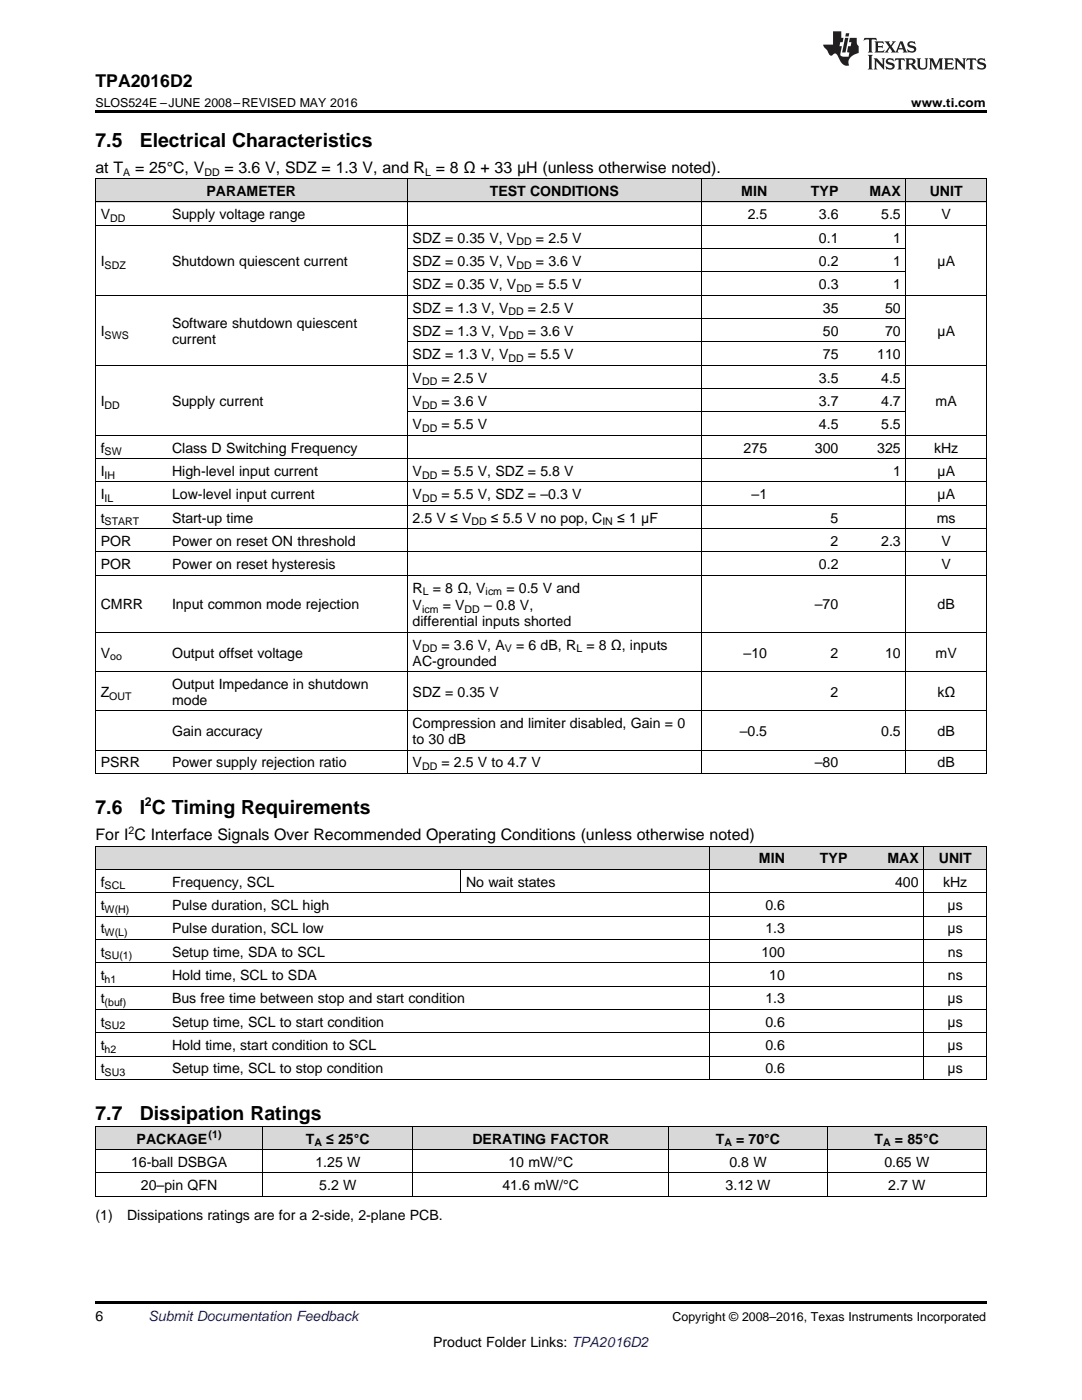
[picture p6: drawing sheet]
<svg xmlns="http://www.w3.org/2000/svg" width="216mm" height="279mm" viewBox="0 0 216 279" stroke-linecap="round" stroke-linejoin="round" font-family="sans-serif">
<defs><g id="words">
<g font-size="3.9">
<text x="19" y="29.3">7.5</text>
<text x="27.9" y="29.3">Electrical Characteristics</text>
<text x="19" y="162.5">7.6</text>
<text x="27.9" y="162.5">I C Timing Requirements</text>
<text x="19" y="223.6">7.7</text>
<text x="27.9" y="223.6">Dissipation Ratings</text>
</g>
<text font-size="3.5" x="19" y="17.3">TPA2016D2</text>
<g font-size="3.2">
<text x="19" y="34.4">at T</text>
<text x="27" y="34.4">= 25°C, V</text>
<text x="44.8" y="34.4">= 3.6 V, SDZ = 1.3 V, and R = 8 Ω + 33 μH (unless otherwise noted).</text>
<text x="19" y="167.6">For I C Interface Signals Over Recommended Operating Conditions (unless otherwise noted)</text>
</g>
<g font-size="2.8">
<text x="41.2" y="39.1">PARAMETER</text>
<text x="97.7" y="39.1">TEST CONDITIONS</text>
<text x="147.9" y="39.1">MIN</text>
<text x="161.8" y="39.1">TYP</text>
<text x="173.5" y="39.1">MAX</text>
<text x="185.5" y="39.1">UNIT</text>
<text x="20.1" y="43.7">V</text>
<text x="34.3" y="43.7">Supply voltage range</text>
<text x="149.2" y="43.7">2.5</text>
<text x="163.4" y="43.7">3.6</text>
<text x="175.8" y="43.7">5.5</text>
<text x="187.9" y="43.7">V</text>
<text x="20.1" y="53.1">I</text>
<text x="34.3" y="53.1">Shutdown quiescent current</text>
<text x="82.3" y="48.4">SDZ = 0.35 V, V</text>
<text x="82.3" y="53.1">SDZ = 0.35 V, V</text>
<text x="106.9" y="48.4">= 2.5 V</text>
<text x="106.9" y="53.1">= 3.6 V</text>
<text x="163.4" y="48.4">0.1</text>
<text x="163.4" y="53.1">0.2</text>
<text x="178.2" y="48.4">1</text>
<text x="178.2" y="53.1">1</text>
<text x="187.1" y="53.1">µA</text>
<text x="82.3" y="57.7">SDZ = 0.35 V, V</text>
<text x="106.9" y="57.7">= 5.5 V</text>
<text x="163.4" y="57.7">0.3</text>
<text x="178.2" y="57.7">1</text>
<text x="34.3" y="65.4">Software shutdown quiescent</text>
<text x="82.3" y="62.4">SDZ = 1.3 V, V</text>
<text x="105.3" y="62.4">= 2.5 V</text>
<text x="164.2" y="62.4">35</text>
<text x="176.6" y="62.4">50</text>
<text x="20.1" y="67">I</text>
<text x="34.3" y="68.6">current</text>
<text x="82.3" y="67">SDZ = 1.3 V, V</text>
<text x="82.3" y="71.7">SDZ = 1.3 V, V</text>
<text x="105.3" y="67">= 3.6 V</text>
<text x="105.3" y="71.7">= 5.5 V</text>
<text x="164.2" y="67">50</text>
<text x="164.2" y="71.7">75</text>
<text x="175" y="71.7">110</text>
<text x="176.6" y="67">70</text>
<text x="187.1" y="67">µA</text>
<text x="82.3" y="76.3">V</text>
<text x="88.1" y="76.3">= 2.5 V</text>
<text x="163.4" y="76.3">3.5</text>
<text x="175.8" y="76.3">4.5</text>
<text x="20.1" y="81">I</text>
<text x="34.3" y="81">Supply current</text>
<text x="82.3" y="81">V</text>
<text x="88.1" y="81">= 3.6 V</text>
<text x="163.4" y="81">3.7</text>
<text x="175.8" y="81">4.7</text>
<text x="186.7" y="81">mA</text>
<text x="82.3" y="85.7">V</text>
<text x="88.1" y="85.7">= 5.5 V</text>
<text x="163.4" y="85.7">4.5</text>
<text x="175.8" y="85.7">5.5</text>
<text x="20.1" y="90.3">f</text>
<text x="20.1" y="95">I</text>
<text x="34.3" y="90.3">Class D Switching Frequency</text>
<text x="34.3" y="95">High-level input current</text>
<text x="82.3" y="95">V</text>
<text x="88.1" y="95">= 5.5 V, SDZ = 5.8 V</text>
<text x="148.4" y="90.3">275</text>
<text x="162.6" y="90.3">300</text>
<text x="175" y="90.3">325</text>
<text x="178.2" y="95">1</text>
<text x="186.4" y="90.3">kHz</text>
<text x="187.1" y="95">µA</text>
<text x="20.1" y="99.6">I</text>
<text x="34.3" y="99.6">Low-level input current</text>
<text x="82.3" y="99.6">V</text>
<text x="88.1" y="99.6">= 5.5 V, SDZ = –0.3 V</text>
<text x="150" y="99.6">–1</text>
<text x="187.1" y="99.6">µA</text>
<text x="20.1" y="104.3">t</text>
<text x="34.3" y="104.3">Start-up time</text>
<text x="82.3" y="104.3">2.5 V ≤ V</text>
<text x="98" y="104.3">≤ 5.5 V no pop, C</text>
<text x="123.2" y="104.3">≤ 1 μF</text>
<text x="165.7" y="104.3">5</text>
<text x="186.9" y="104.3">ms</text>
<text x="20.1" y="108.9">POR</text>
<text x="20.1" y="113.6">POR</text>
<text x="34.3" y="108.9">Power on reset ON threshold</text>
<text x="34.3" y="113.6">Power on reset hysteresis</text>
<text x="163.4" y="113.6">0.2</text>
<text x="165.7" y="108.9">2</text>
<text x="175.8" y="108.9">2.3</text>
<text x="187.9" y="108.9">V</text>
<text x="187.9" y="113.6">V</text>
<text x="82.3" y="118.3">R</text>
<text x="86.4" y="118.3">= 8 Ω, V</text>
<text x="101" y="118.3">= 0.5 V and</text>
<text x="20.1" y="121.6">CMRR</text>
<text x="34.3" y="121.6">Input common mode rejection</text>
<text x="82.3" y="121.8">V</text>
<text x="82.3" y="125">differential inputs shorted</text>
<text x="88.3" y="121.8">= V</text>
<text x="96.6" y="121.8">– 0.8 V,</text>
<text x="162.6" y="121.6">–70</text>
<text x="187.1" y="121.6">dB</text>
<text x="20.1" y="131.2">V</text>
<text x="34.3" y="131.2">Output offset voltage</text>
<text x="82.3" y="129.6">V</text>
<text x="88.1" y="129.6">= 3.6 V, A</text>
<text x="103" y="129.6">= 6 dB, R</text>
<text x="117" y="129.6">= 8 Ω, inputs</text>
<text x="148.4" y="131.2">–10</text>
<text x="165.7" y="131.2">2</text>
<text x="176.6" y="131.2">10</text>
<text x="186.7" y="131.2">mV</text>
<text x="34.3" y="137.5">Output Impedance in shutdown</text>
<text x="82.3" y="132.8">AC-grounded</text>
<text x="20.1" y="139.1">Z</text>
<text x="34.3" y="140.7">mode</text>
<text x="82.3" y="139.1">SDZ = 0.35 V</text>
<text x="165.7" y="139.1">2</text>
<text x="187" y="139.1">kΩ</text>
<text x="34.3" y="146.9">Gain accuracy</text>
<text x="82.3" y="145.3">Compression and limiter disabled, Gain = 0</text>
<text x="82.3" y="148.5">to 30 dB</text>
<text x="147.6" y="146.9">–0.5</text>
<text x="175.8" y="146.9">0.5</text>
<text x="187.1" y="146.9">dB</text>
<text x="20.1" y="153.1">PSRR</text>
<text x="34.3" y="153.1">Power supply rejection ratio</text>
<text x="82.3" y="153.1">V</text>
<text x="88.1" y="153.1">= 2.5 V to 4.7 V</text>
<text x="162.6" y="153.1">–80</text>
<text x="187.1" y="153.1">dB</text>
<text x="151.4" y="172.3">MIN</text>
<text x="163.6" y="172.3">TYP</text>
<text x="177.1" y="172.3">MAX</text>
<text x="187.3" y="172.3">UNIT</text>
<text x="20.1" y="177">f</text>
<text x="34.3" y="177">Frequency, SCL</text>
<text x="93" y="177">No wait states</text>
<text x="178.6" y="177">400</text>
<text x="188.2" y="177">kHz</text>
<text x="20.1" y="181.6">t</text>
<text x="34.3" y="181.6">Pulse duration, SCL high</text>
<text x="152.7" y="181.6">0.6</text>
<text x="189.1" y="181.6">μs</text>
<text x="20.1" y="186.3">t</text>
<text x="20.1" y="190.9">t</text>
<text x="34.3" y="186.3">Pulse duration, SCL low</text>
<text x="34.3" y="190.9">Setup time, SDA to SCL</text>
<text x="151.9" y="190.9">100</text>
<text x="152.7" y="186.3">1.3</text>
<text x="189.1" y="186.3">μs</text>
<text x="189.1" y="190.9">ns</text>
<text x="20.1" y="195.6">t</text>
<text x="34.3" y="195.6">Hold time, SCL to SDA</text>
<text x="153.5" y="195.6">10</text>
<text x="189.1" y="195.6">ns</text>
<text x="20.1" y="200.2">t</text>
<text x="34.3" y="200.2">Bus free time between stop and start condition</text>
<text x="152.7" y="200.2">1.3</text>
<text x="189.1" y="200.2">μs</text>
<text x="20.1" y="204.9">t</text>
<text x="20.1" y="209.5">t</text>
<text x="34.3" y="204.9">Setup time, SCL to start condition</text>
<text x="34.3" y="209.5">Hold time, start condition to SCL</text>
<text x="152.7" y="204.9">0.6</text>
<text x="152.7" y="209.5">0.6</text>
<text x="189.1" y="204.9">μs</text>
<text x="189.1" y="209.5">μs</text>
<text x="20.1" y="214.2">t</text>
<text x="34.3" y="214.2">Setup time, SCL to stop condition</text>
<text x="152.7" y="214.2">0.6</text>
<text x="189.1" y="214.2">μs</text>
<text x="26.1" y="232.9">16-ball DSBGA</text>
<text x="27.3" y="228.2">PACKAGE</text>
<text x="61" y="228.2">T</text>
<text x="62.9" y="232.9">1.25 W</text>
<text x="65.1" y="228.2">≤ 25°C</text>
<text x="94.3" y="228.2">DERATING FACTOR</text>
<text x="101.5" y="232.9">10 mW/°C</text>
<text x="142.8" y="228.2">T</text>
<text x="145.6" y="232.9">0.8 W</text>
<text x="146.9" y="228.2">= 70°C</text>
<text x="174.5" y="228.2">T</text>
<text x="176.5" y="232.9">0.65 W</text>
<text x="178.6" y="228.2">= 85°C</text>
<text x="28.1" y="237.5">20–pin QFN</text>
<text x="63.7" y="237.5">5.2 W</text>
<text x="100.3" y="237.5">41.6 mW/°C</text>
<text x="144.8" y="237.5">3.12 W</text>
<text x="177.2" y="237.5">2.7 W</text>
<text x="19" y="243.4">(1)</text>
<text x="25.4" y="243.4">Dissipations ratings are for a 2-side, 2-plane PCB.</text>
<text x="19" y="263.6">6</text>
<text x="86.4" y="268.9">Product Folder Links: TPA2016D2</text>
</g>
<text font-size="2.8" fill="#0000c8" x="29.6" y="263.6">Submit Documentation Feedback</text>
<g font-size="2.5">
<text x="19" y="21.4">SLOS524E –JUNE 2008–REVISED MAY 2016</text>
<text x="181.8" y="21.4">www.ti.com</text>
<text x="28.9" y="160.9">2</text>
<text x="134.2" y="263.6">Copyright © 2008–2016, Texas Instruments Incorporated</text>
</g>
<g font-size="2.1">
<text x="24.6" y="35.1">A</text>
<text x="40.8" y="35.1">DD</text>
<text x="84.8" y="35.1">L</text>
<text x="22" y="44.3">DD</text>
<text x="20.9" y="53.6">SDZ</text>
<text x="103" y="49">DD</text>
<text x="103" y="53.6">DD</text>
<text x="103" y="58.3">DD</text>
<text x="101.5" y="62.9">DD</text>
<text x="20.9" y="67.6">SWS</text>
<text x="101.5" y="67.6">DD</text>
<text x="84.2" y="76.9">DD</text>
<text x="101.5" y="72.2">DD</text>
<text x="20.9" y="81.6">DD</text>
<text x="84.2" y="81.6">DD</text>
<text x="84.2" y="86.2">DD</text>
<text x="20.9" y="90.9">SW</text>
<text x="20.9" y="95.5">IH</text>
<text x="84.2" y="95.5">DD</text>
<text x="20.9" y="100.2">IL</text>
<text x="84.2" y="100.2">DD</text>
<text x="20.9" y="104.8">START</text>
<text x="94.1" y="104.8">DD</text>
<text x="120.2" y="104.8">IN</text>
<text x="84.3" y="118.8">L</text>
<text x="96.9" y="118.8">icm</text>
<text x="84.2" y="122.4">icm</text>
<text x="92.7" y="122.4">DD</text>
<text x="22" y="131.8">oo</text>
<text x="84.2" y="130.2">DD</text>
<text x="100.7" y="130.2">V</text>
<text x="115" y="130.2">L</text>
<text x="21.8" y="139.6">OUT</text>
<text x="84.2" y="153.7">DD</text>
<text x="25.6" y="166.4">2</text>
<text x="20.9" y="177.5">SCL</text>
<text x="20.9" y="182.2">W(H)</text>
<text x="20.9" y="186.8">W(L)</text>
<text x="20.9" y="191.5">SU(1)</text>
<text x="20.9" y="196.1">h1</text>
<text x="20.9" y="200.8">(buf)</text>
<text x="20.9" y="205.5">SU2</text>
<text x="20.9" y="210.1">h2</text>
<text x="20.9" y="214.8">SU3</text>
<text x="41.6" y="227.1">(1)</text>
<text x="62.7" y="228.8">A</text>
<text x="144.5" y="228.8">A</text>
<text x="176.2" y="228.8">A</text>
</g>
</g></defs>
<g fill="#d8d8d8">
<path d="M19 224.8h33.5v4.7h-33.5z"/>
<path d="M52.5 224.8h29.9v4.7h-29.9z"/>
<path d="M82.4 224.8h51.1v4.7h-51.1z"/>
<path d="M133.5 224.8h31.6v4.7h-31.6z"/>
<path d="M165.1 224.8h31.7v4.7h-31.7z"/>
<path d="M19 168.9h14.3v4.7h-14.3z"/>
<path d="M33.3 168.9h58.6v4.7h-58.6z"/>
<path d="M91.9 168.9h49.8v4.7h-49.8z"/>
<path d="M141.7 168.9h16v4.7h-16z"/>
<path d="M157.7 168.9h12.5v4.7h-12.5z"/>
<path d="M170.2 168.9h14.2v4.7h-14.2z"/>
<path d="M184.4 168.9h12.4v4.7h-12.4z"/>
<path d="M19 35.7h14.3v4.7h-14.3z"/>
<path d="M33.3 35.7h48v4.7h-48z"/>
<path d="M81.3 35.7h58.6v4.7h-58.6z"/>
<path d="M139.9 35.7h14.3v4.7h-14.3z"/>
<path d="M154.2 35.7h14.2v4.7h-14.2z"/>
<path d="M168.4 35.7h12.4v4.7h-12.4z"/>
<path d="M180.8 35.7h16v4.7h-16z"/>
</g>
<g fill="#000">
<path d="M19 22h177.8v.5h-177.8zM19 215.4l.2 .1zM91.8 215.4l.1 .1zM141.6 215.4l.1 .1zM157.6 215.4l.1 .1zM170.1 215.4l.1 .1zM184.3 215.4l.1 .1zM196.7 215.4l.1 .1zM19 238.8h.2zM82.3 238.8h.1zM133.3 238.8h.2zM165 238.8h.1z"/>
<path d="M196.7 238.8h.1zM19 259.7h177.8v.5h-177.8z"/>
</g>
<g fill="none" stroke="#000" stroke-width=".2">
<path d="M19 35.6l177.8 .1v118.7M19.1 35.7v118.7M81.2 35.7v118.7M139.9 35.7v118.7M180.8 35.7v118.7M19 58.9h177.8M19 45h177.8M19 40.3h177.8M81.3 54.3h99.5M81.3 49.6h99.5M19 72.9h177.8M81.3 77.6h99.5"/>
<path d="M81.3 68.2h99.5M81.3 63.6h99.5M19 96.2h177.8M19 91.5h177.8M19 86.9h177.8M81.3 82.2h99.5M19 114.8h177.8M19 110.2h177.8M19 105.5h177.8M19 100.8h177.8M19 134h177.8M19 126.2h177.8"/>
<path d="M19 154.4h177.8M19 149.7h177.8M19 141.9h177.8M19 168.9h177.8v46.6M19 178.2h177.8M19 173.5h177.8M19.1 168.9v46.6M91.9 173.5v4.7M141.7 168.9v46.6M184.3 168.9v46.6M19 196.8h177.8M19 192.1h177.8"/>
<path d="M19 187.5h177.8M19 182.8h177.8M19 215.4h177.8M19 210.8h177.8M19 206.1h177.8M19 201.5h177.8M19 238.7h177.8M19 234.1h177.8M19 229.4h177.8M19 224.8h177.8M19.1 224.8v14M52.4 224.8v14"/>
<path d="M82.4 224.8v14M133.4 224.8v14M165.1 224.8v14M196.8 224.8v14"/>
</g>
<g fill="#231f20">
<path d="M172.5 7.6l-.1 .5 .4-.2h.6v.1v2.1l-.2 .4h.9l-.2-.4v-2.1l.1-.1h.5l.5 .2-.2-.5zM174.5 8.3l.2 .3v1.5l-.2 .4h1.8l.2-.6a1.04 1.04 0 0 1-1.3 .2v-.7h.6l.3 .2v-.6l-.3 .2h-.6v-.6l.8-.1 .4 .3-.2-.5zM176.5 8.3l.9 1.1-.9 1.1h.8l-.2-.2 .4-.7 .5 .7-.2 .2h1.5l-.2-.2 .2-.4h.9l.1 .4-.2 .2h1l-.3-.3-.7-1.9h-.5l-.9 2-.8-1 .9-1h-.8l.1 .3-.4 .5-.3-.6 .1-.2zM179.7 8.6l.4 1h-.7zM181.3 8.4a.63 .63 0 0 0-.2 .7 .63 .63 0 0 0 .6 .4l.6 .2 .1 .2a.75 .75 0 0 1-.7 .4 .75 .75 0 0 1-.6-.5l.1 .7 .1-.1a1.11 1.11 0 0 0 1.5-.6 1.13 1.13 0 0 0-1.2-.8l-.1-.4a1.04 1.04 0 0 1 1.2 .2l-.2-.5-.2 .1-.4-.2zM173.2 10.9l.2 .4v2.2l-.2 .4h1l-.3-.4v-2.2l.3-.4zM174.3 11.6l.3 .4v1.5l-.3 .4h.8l-.2-.4v-1.3l1.5 1.7v-1.9l.2-.4h-.7l.2 .4v.9l-1.1-1.3zM177 11.8a.62 .62 0 0 0-.2 .7 .62 .62 0 0 0 .6 .4l.6 .1 .1 .3a.76 .76 0 0 1-.7 .3 .76 .76 0 0 1-.7-.4l.2 .7 .1-.1a1.11 1.11 0 0 0 1.5-.6 1.13 1.13 0 0 0-1.2-.8l-.1-.4a1.04 1.04 0 0 1 1.2 .2l-.2-.6-.2 .1-.5-.1zM178.7 11.6l-.2 .6a.61 .61 0 0 1 .8-.3v1.6l-.2 .4h.9l-.2-.4v-1.6a.63 .63 0 0 1 .7 .3l-.1-.6zM180.6 11.6l.3 .4v1.5l-.3 .4h1l-.2-.2-.1-.8 .6 .2a.76 .76 0 0 0 1.2 .7l-1-1a.58 .58 0 0 0 .6-.5 .58 .58 0 0 0-.5-.6zM181.4 11.9h.1a.45 .45 0 0 1 .5 .1 .45 .45 0 0 1 .1 .5l-.8 .2zM182.9 11.6l.2 .2a2.17 2.17 0 0 0 .3 1.9 .99 .99 0 0 0 1.6-.6v-1.1l.2-.4h-.7l.2 .2a1.92 1.92 0 0 1-.2 1.8 .6 .6 0 0 1-.9-.5v-1.1l.2-.4zM185.4 11.6l.2 .4v1.5l-.2 .4h.7l-.2-.4v-1.4l.8 1.8 .8-1.8v1.4l-.2 .4h.9l-.2-.4v-1.5l.2-.4h-.8l-.6 1.5-.6-1.5zM188.4 11.6l.2 .4v1.5l-.2 .4h1.8l.1-.6a1.04 1.04 0 0 1-1.2 .1v-.6h.5l.4 .2v-.6l-.4 .2h-.5v-.7h.8l.3 .3-.1-.6zM190.5 11.6l.2 .4v1.5l-.2 .4h.7l-.2-.4v-1.3l1.5 1.7v-1.9l.2-.4h-.7l.2 .4v.9l-1.1-1.3zM192.9 11.6l-.1 .6a.61 .61 0 0 1 .7-.3l.1 1.6-.3 .4h1l-.3-.4 .1-1.6a.63 .63 0 0 1 .7 .3l-.1-.6zM195.2 11.8a.62 .62 0 0 0-.2 .7 .62 .62 0 0 0 .6 .4l.6 .1 .1 .3a.76 .76 0 0 1-.7 .3 .76 .76 0 0 1-.6-.4l.1 .7 .1-.1a1.11 1.11 0 0 0 1.6-.6 1.13 1.13 0 0 0-1.3-.8l-.1-.4a1.04 1.04 0 0 1 1.2 .2l-.1-.6-.2 .1-.5-.1z"/>
<path d="M166.2 6.3v2.6h-1.9v.4l.8 .9a.91 .91 0 0 0 1 .8 .56 .56 0 0 1 .5-.3 .56 .56 0 0 1 .5 .3l.4 .8a1.53 1.53 0 0 0 1.9 1.2 1.54 1.54 0 0 1 1-2.1l.9-.3v-1.4a1.52 1.52 0 0 1-.4-1.6h-1.3l-.2 .8h.5l-.2 .8h-.5l-.1 1v.2l.4 .1-.2 .8a1.93 1.93 0 0 1-1.6-.3l.3-1.8h-.5l.2-.8h.4l.2-.8h-.4v-1.3zM168.6 7.6l-.6 2.9h.7l.6-2.9zM168.8 6.6l-.1 .7h.6l.2-.7z"/>
</g>
<use href="#words"/>
</svg>
